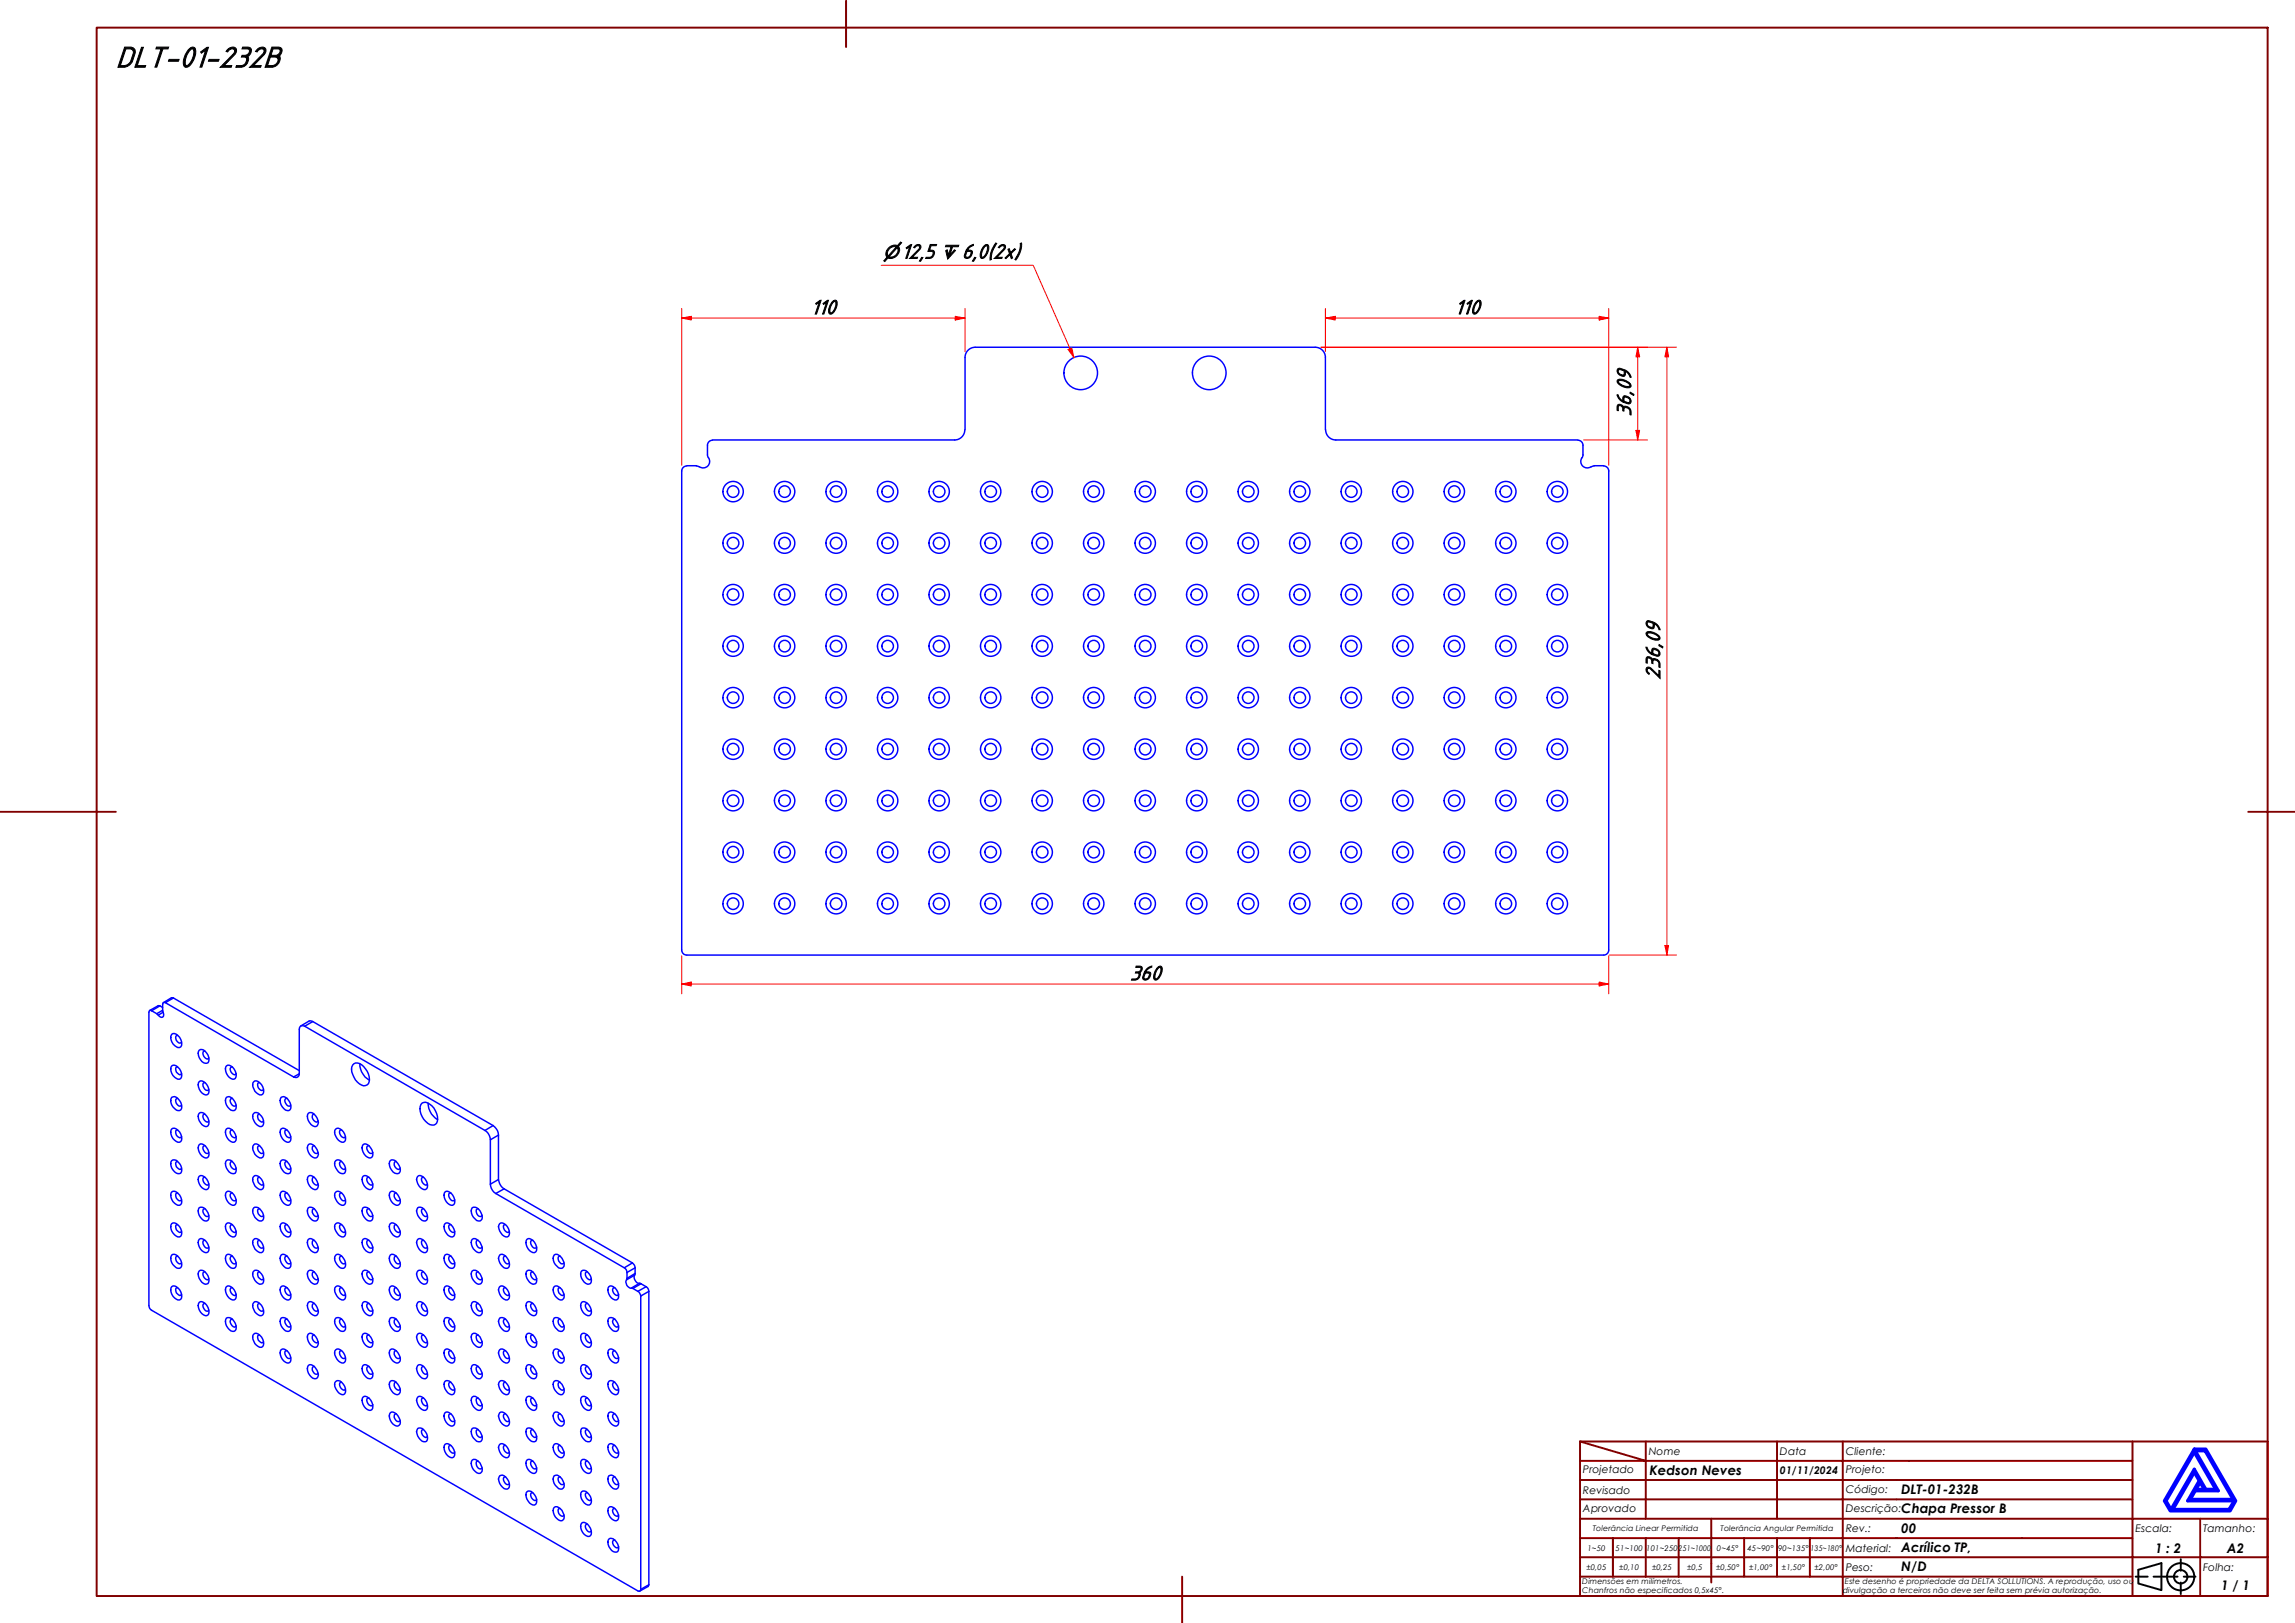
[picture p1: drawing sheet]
<svg xmlns="http://www.w3.org/2000/svg" width="594mm" height="420mm" viewBox="0 0 594 420" stroke-linecap="round" stroke-linejoin="round" font-family="sans-serif">
<defs><g id="words">
<text font-size="8.1" x="30" y="17.3">DLT-01-232B</text>
<g font-size="5.6">
<text x="233.3" y="66.8">12,5</text>
<text x="249" y="66.8">6,0(2x)</text>
<text x="209.9" y="81.3">110</text>
<text x="376.6" y="81.3">110</text>
<text x="422.1" y="107.9" transform="rotate(-90 422.1 107.9)">36,09</text>
<text x="429.6" y="175.9" transform="rotate(-90 429.6 175.9)">236,09</text>
<text x="292.5" y="253.7">360</text>
</g>
<g font-size="4.8">
<text x="228.6" y="66.8">⌀</text>
<text x="243.4" y="66.8">↧</text>
</g>
<g font-size="3.4">
<text x="427" y="381.9">Kedson Neves</text>
<text x="492.1" y="386.9">DLT-01-232B</text>
<text x="492.1" y="391.6">Chapa Pressor B</text>
<text x="492.1" y="396.9">00</text>
<text x="492.1" y="401.9">Acrílico TP,</text>
<text x="557.8" y="401.9">1 : 2</text>
<text x="576.5" y="401.9">A2</text>
<text x="492.1" y="406.7">N/D</text>
<text x="575" y="411.7">1 / 1</text>
</g>
<g font-size="2.7">
<text x="426.8" y="376.7">Nome</text>
<text x="460.8" y="376.7">Data</text>
<text x="477.8" y="376.7">Cliente:</text>
<text x="409.8" y="381.4">Projetado</text>
<text x="460.8" y="381.5">01/11/2024</text>
<text x="477.8" y="381.4">Projeto:</text>
<text x="409.8" y="386.7">Revisado</text>
<text x="477.8" y="386.4">Código:</text>
<text x="409.8" y="391.4">Aprovado</text>
<text x="477.8" y="391.5">Descrição:</text>
<text x="477.8" y="401.7">Material:</text>
<text x="477.8" y="396.7">Rev.:</text>
<text x="552.8" y="396.7">Escala:</text>
<text x="570.3" y="396.7">Tamanho:</text>
<text x="477.8" y="406.6">Peso:</text>
<text x="570.3" y="406.7">Folha:</text>
</g>
<g font-size="2">
<text x="410.9" y="401.4">1~50</text>
<text x="412.3" y="396.4">Tolerância Linear Permitida</text>
<text x="418.2" y="401.4">51~100</text>
<text x="426.1" y="401.4">101~250</text>
<text x="434.5" y="401.4">251~1000</text>
<text x="444.4" y="401.4">0~45°</text>
<text x="445.4" y="396.2">Tolerância Angular Permitida</text>
<text x="452.4" y="401.4">45~90°</text>
<text x="460.3" y="401.4">90~135°</text>
<text x="468.7" y="401.4">135~180°</text>
<text x="410.7" y="406.3">±0,05</text>
<text x="419.2" y="406.3">±0,10</text>
<text x="427.7" y="406.3">±0,25</text>
<text x="436.8" y="406.3">±0,5</text>
<text x="444.2" y="406.3">±0,50°</text>
<text x="452.8" y="406.3">±1,00°</text>
<text x="461.3" y="406.3">±1,50°</text>
<text x="469.7" y="406.3">±2,00°</text>
<text x="409.6" y="410.2">Dimensões em milímetros.</text>
<text x="409.6" y="412.3">Chanfros não especificados 0,5x45°.</text>
<text x="477" y="412.3">divulgação a terceiros não deve ser feita sem prévia autorização.</text>
<text x="477.6" y="410.2">Este desenho é propriedade da DELTA SOLLUTIONS. A reprodução, uso ou</text>
</g>
</g></defs>
<!-- layer: Visible (ABNT) -->
<g fill="none" stroke="#00f" stroke-width=".38">
<path d="M340.4 89.9h-88a2.64 2.64 0 0 0-2.6 2.6v18.7M340.5 89.9a2.64 2.64 0 0 1 2.6 2.6v18.7M183.1 117.7l.1 .3a1.86 1.86 0 0 1-.8 3.1l-.9-.1-.5-.2M184.4 114a1.3 1.3 0 0 0-1.3 1.3v2.5M184.5 113.9h62.6M249.7 111.3a2.64 2.64 0 0 1-2.6 2.6M343.2 111.3a2.64 2.64 0 0 0 2.6 2.6h62.6M408.5 114a1.3 1.3 0 0 1 1.3 1.3v2.5M409.8 117.7l-.1 .3a1.77 1.77 0 0 0-.2 2.4 1.77 1.77 0 0 0 2.4 .4M177.8 120.6a1.3 1.3 0 0 0-1.3 1.3v124a1.3 1.3 0 0 0 1.3 1.3h237.3M177.8 120.6h2.5M180.2 120.6l.8 .3"/>
<path d="M412.6 120.6h2.5M412.7 120.6l-.8 .3M415.1 120.6a1.3 1.3 0 0 1 1.3 1.3v124a1.3 1.3 0 0 1-1.3 1.3M42.8 259.6l-.6 .1-.1 1.8M44.9 258.4l-.5-.1-2.1 1.3M44.9 258.4l-2.1 1.2 33.2 19.2M44.9 258.4l32.6 18.8M39.2 261.7l-.5-.1-.2 .4v76l.5 1 126.1 72.8 .5 .1 .3-.4M39.2 261.7l1.4 .7M41.4 260.4h-.5l-2.2 1.2M41.4 260.4l.7 .4M41.4 260.4l-2.2 1.3"/>
<path d="M42.1 261.5l.1 .5M42.1 261.5l-1.5 .9M42.2 262a.86 .86 0 0 1-.4 1.4l-.5-.3-.7-.7M42.2 262l-1.2 .8M44.4 267.8a1.78 1.78 0 0 1 2.4 1.3 1.54 1.54 0 0 1-.3 2.1 2.47 2.47 0 0 1-2.1-3.4zM44.4 275.9a1.78 1.78 0 0 1 2.4 1.4 1.57 1.57 0 0 1-.3 2.1 2.47 2.47 0 0 1-2.1-3.5zM46 268l-.3 .1a1.22 1.22 0 0 0 0 1.3 1.22 1.22 0 0 0 1.1 .6l.2-.2M46 276.2h-.3a1.25 1.25 0 0 0-.1 1.3 1.25 1.25 0 0 0 1.2 .7l.2-.3M51.6 271.9a1.34 1.34 0 0 1 1.9 .7 2.29 2.29 0 0 1 .3 2.5 2.17 2.17 0 0 1-2.5-2.5zM53 272.1h-.2a1.3 1.3 0 0 0 1.1 2l.1-.2M58.6 275.9a1.74 1.74 0 0 1 2.3 1.4 1.57 1.57 0 0 1-.3 2.1 2.48 2.48 0 0 1-2-3.5zM60.1 276.2h-.3a1.3 1.3 0 0 0 1.2 2l.2-.3"/>
<path d="M77.5 278a.93 .93 0 0 1-.5 .9 .93 .93 0 0 1-1-.1M77.5 278l-1.5 .8M78.9 265.7a.88 .88 0 0 0-1-.1 .88 .88 0 0 0-.4 .9v11.5M78.9 265.7l46.6 27M81 264.5l-1-.2-2.1 1.3M81 264.5l-2.1 1.2M81 264.5l46.6 26.9M91.6 275.4a2.35 2.35 0 0 1 3 1.3 3.3 3.3 0 0 1 .5 4.1 2.44 2.44 0 0 1-3.1-1.2l-.4-.7a2.65 2.65 0 0 1 0-3.5zM93.2 275.4a4.7 4.7 0 0 0 2.4 4.2M44.4 284.1a1.78 1.78 0 0 1 2.4 1.3 1.54 1.54 0 0 1-.3 2.1 2.47 2.47 0 0 1-2.1-3.4zM44.4 292.3a1.78 1.78 0 0 1 2.4 1.3 1.57 1.57 0 0 1-.3 2.1 2.47 2.47 0 0 1-2.1-3.4zM46 284.3l-.3 .1a1.22 1.22 0 0 0 0 1.3 1.22 1.22 0 0 0 1.1 .6l.2-.2"/>
<path d="M46 292.5h-.3a1.25 1.25 0 0 0-.1 1.3 1.25 1.25 0 0 0 1.2 .7l.2-.3M51.6 280a1.74 1.74 0 0 1 2.2 1.3 1.57 1.57 0 0 1-.3 2.1 2.48 2.48 0 0 1-1.9-3.4zM51.6 288.2a1.34 1.34 0 0 1 1.9 .8 1.78 1.78 0 0 1 0 2.6 2.55 2.55 0 0 1-1.9-3.4zM51.6 296.3a1.74 1.74 0 0 1 2.2 1.4 1.54 1.54 0 0 1-.3 2.1 2.48 2.48 0 0 1-1.9-3.5zM53 280.3h-.2a1.3 1.3 0 0 0 1.1 1.9l.1-.2M53 288.5h-.2a1.3 1.3 0 0 0 1.1 1.9l.1-.2M53 296.6l-.2 .1a1.27 1.27 0 0 0 1.1 1.9l.1-.2M58.6 284.1a1.74 1.74 0 0 1 2.3 1.3 1.54 1.54 0 0 1-.3 2.1 2.48 2.48 0 0 1-2-3.4zM58.6 292.3a1.74 1.74 0 0 1 2.3 1.3 1.57 1.57 0 0 1-.3 2.1 2.48 2.48 0 0 1-2-3.4zM60.1 284.3a.66 .66 0 0 0-.5 1 1.21 1.21 0 0 0 1.4 1l.2-.2M60.1 292.5h-.3a1.3 1.3 0 0 0 1.2 2l.2-.3M65.7 280a1.74 1.74 0 0 1 2.3 1.3 1.57 1.57 0 0 1-.3 2.1 2.41 2.41 0 0 1-2-3.4z"/>
<path d="M65.7 288.2a1.07 1.07 0 0 1 1.5 .3 2.36 2.36 0 0 1 .8 2.9 1.74 1.74 0 0 1-2.3-1.3 1.54 1.54 0 0 1 0-1.9zM65.7 296.3a1.74 1.74 0 0 1 2.3 1.4 1.54 1.54 0 0 1-.3 2.1 2.41 2.41 0 0 1-2-3.5zM67.2 280.3h-.3a1.26 1.26 0 0 0 0 1.3 1.26 1.26 0 0 0 1.2 .6l.1-.2M67.2 288.5h-.3a1.26 1.26 0 0 0 0 1.3 1.26 1.26 0 0 0 1.2 .6l.1-.2M67.2 296.6l-.3 .1a1.22 1.22 0 0 0 0 1.3 1.22 1.22 0 0 0 1.2 .6l.1-.2M72.8 284.1a1.74 1.74 0 0 1 2.3 1.3 1.54 1.54 0 0 1-.4 2.1 2.48 2.48 0 0 1-1.9-3.4zM72.8 292.3a1.74 1.74 0 0 1 2.3 1.3 1.57 1.57 0 0 1-.4 2.1 2.48 2.48 0 0 1-1.9-3.4zM74.3 284.3l-.3 .1a1.27 1.27 0 0 0 1.1 1.9l.1-.2M74.3 292.5h-.3a1.3 1.3 0 0 0 1.1 2l.1-.3M79.8 288.2a1.34 1.34 0 0 1 2 .8 2.29 2.29 0 0 1 .3 2.4 1.74 1.74 0 0 1-2.3-1.3 1.85 1.85 0 0 1 0-1.9zM79.8 296.3a1.74 1.74 0 0 1 2.3 1.4 1.4 1.4 0 0 1-.3 2.1 2.48 2.48 0 0 1-2-3.5zM81.3 288.5h-.2a1.25 1.25 0 0 0-.1 1.3 1.25 1.25 0 0 0 1.2 .6l.2-.2"/>
<path d="M81.3 296.6l-.2 .1a1.22 1.22 0 0 0-.1 1.2 1.22 1.22 0 0 0 1.2 .7l.2-.2M86.9 292.3a1.74 1.74 0 0 1 2.3 1.3 1.57 1.57 0 0 1-.3 2.1 2.69 2.69 0 0 1-2.2-3.1zM88.4 292.5h-.3a1.3 1.3 0 0 0 1.2 2l.1-.3M94 296.3a1.74 1.74 0 0 1 2.3 1.4 1.54 1.54 0 0 1-.4 2.1 2.48 2.48 0 0 1-1.9-3.5zM95.5 296.6l-.3 .1a1.27 1.27 0 0 0 1.1 1.9l.2-.2M109.3 285.5a2.59 2.59 0 0 1 3 1.4 4 4 0 0 1 .7 3.8 1.81 1.81 0 0 1-2.8-.4 3.7 3.7 0 0 1-.9-4.8zM110.8 285.6a5.1 5.1 0 0 0 2.5 4.3M125.5 292.7a2.95 2.95 0 0 1 1.4 2.4M126.9 295.1v11.5M127.6 291.4a3.3 3.3 0 0 1 1.4 2.5M127.6 291.4l-2.1 1.3M129 293.9l-2.1 1.2"/>
<path d="M129 293.9v11.5M44.4 300.5a1.13 1.13 0 0 1 1.6 .3 2.36 2.36 0 0 1 .8 2.9 2.27 2.27 0 0 1-2.5-2.9zM44.4 308.6a1.78 1.78 0 0 1 2.4 1.3 1.54 1.54 0 0 1-.3 2.1 2.47 2.47 0 0 1-2.1-3.4zM44.4 316.8a1.78 1.78 0 0 1 2.4 1.3 1.57 1.57 0 0 1-.3 2.1 2.53 2.53 0 0 1-2.1-3.4zM46 300.7h-.3a1.25 1.25 0 0 0-.1 1.3 1.25 1.25 0 0 0 1.2 .7l.2-.3M46 308.8h-.3a1.25 1.25 0 0 0-.1 1.4 1.25 1.25 0 0 0 1.2 .6l.2-.2M46 317h-.3a1.25 1.25 0 0 0-.1 1.4 1.25 1.25 0 0 0 1.2 .6l.2-.3M51.6 304.5a1.74 1.74 0 0 1 2.2 1.4 1.57 1.57 0 0 1-.3 2.1 2.48 2.48 0 0 1-1.9-3.5zM51.6 312.7a2.17 2.17 0 0 1 2.5 2.4 .87 .87 0 0 1-.4 .9 .87 .87 0 0 1-1 0 2.68 2.68 0 0 1-1.1-3.3zM53 304.8h-.2a1.3 1.3 0 0 0 1.1 1.9l.1-.2M53 312.9l-.2 .1a1.27 1.27 0 0 0 1.1 1.9l.1-.2M58.6 300.5a1.34 1.34 0 0 1 2 .7 2.29 2.29 0 0 1 .3 2.5 2.17 2.17 0 0 1-2.5-2.5z"/>
<path d="M58.6 308.6a1.74 1.74 0 0 1 2.3 1.3 1.54 1.54 0 0 1-.3 2.1 2.48 2.48 0 0 1-2-3.4zM58.6 316.8a1.74 1.74 0 0 1 2.3 1.3 1.57 1.57 0 0 1-.3 2.1 2.55 2.55 0 0 1-2-3.4zM60.1 300.7a.66 .66 0 0 0-.5 .9 .94 .94 0 0 0 .5 .9 .94 .94 0 0 0 1.1-.1M60.1 308.8h-.3a1.3 1.3 0 0 0 1.2 2l.2-.2M60.1 317h-.3a1.3 1.3 0 0 0 1.2 2l.2-.3M65.7 304.5a1.74 1.74 0 0 1 2.3 1.4 1.57 1.57 0 0 1-.3 2.1 2.41 2.41 0 0 1-2-3.5zM65.7 312.7a2.22 2.22 0 0 1 2.6 2.4 .87 .87 0 0 1-.5 .9 .87 .87 0 0 1-.9 0 3.1 3.1 0 0 1-1.4-3zM67.2 304.8h-.3a1.26 1.26 0 0 0 0 1.3 1.26 1.26 0 0 0 1.2 .6l.1-.2M67.2 312.9l-.3 .1a1.22 1.22 0 0 0 0 1.3 1.22 1.22 0 0 0 1.2 .6l.1-.2M72.8 300.5a1.34 1.34 0 0 1 1.9 .7 2.29 2.29 0 0 1 .4 2.5 2.17 2.17 0 0 1-2.6-2.5zM72.8 308.6a1.74 1.74 0 0 1 2.3 1.3 1.54 1.54 0 0 1-.4 2.1 2.48 2.48 0 0 1-1.9-3.4zM72.8 316.8a1.74 1.74 0 0 1 2.3 1.3 1.57 1.57 0 0 1-.4 2.1 2.55 2.55 0 0 1-1.9-3.4z"/>
<path d="M74.3 300.7h-.3a1.3 1.3 0 0 0 1.1 2l.1-.3M74.3 308.8h-.3a1.3 1.3 0 0 0 1.1 2l.1-.2M74.3 317h-.3a1.3 1.3 0 0 0 1.1 2l.1-.3M79.8 304.5a1.74 1.74 0 0 1 2.3 1.4 1.42 1.42 0 0 1-.3 2.1 2.48 2.48 0 0 1-2-3.5zM79.8 312.7a1.74 1.74 0 0 1 2.3 1.3 1.4 1.4 0 0 1-.3 2.1 2.48 2.48 0 0 1-2-3.4zM81.3 304.8h-.2a1.25 1.25 0 0 0-.1 1.3 1.25 1.25 0 0 0 1.2 .6l.2-.2M81.3 312.9l-.2 .1a1.22 1.22 0 0 0-.1 1.3 1.22 1.22 0 0 0 1.2 .6l.2-.2M86.9 300.5a1.34 1.34 0 0 1 2 .7 2.29 2.29 0 0 1 .3 2.5 1.74 1.74 0 0 1-2.3-1.3 1.54 1.54 0 0 1 0-1.9zM86.9 308.6a1.74 1.74 0 0 1 2.3 1.3 1.54 1.54 0 0 1-.3 2.1 2.69 2.69 0 0 1-2.2-3.1zM86.9 316.8a1.74 1.74 0 0 1 2.3 1.3 1.57 1.57 0 0 1-.3 2.1 2.8 2.8 0 0 1-2.2-3.1zM88.4 300.7h-.3a1.3 1.3 0 0 0 1.2 2l.1-.3M88.4 308.8h-.3a1.3 1.3 0 0 0 1.2 2l.1-.2"/>
<path d="M88.4 317h-.3a1.3 1.3 0 0 0 1.2 2l.1-.3M94 304.5a1.74 1.74 0 0 1 2.3 1.4 1.57 1.57 0 0 1-.4 2.1 2.48 2.48 0 0 1-1.9-3.5zM94 312.7a2.17 2.17 0 0 1 2.5 2.4 .87 .87 0 0 1-.4 .9 .87 .87 0 0 1-1 0 2.68 2.68 0 0 1-1.1-3.3zM95.5 304.8h-.3a1.3 1.3 0 0 0 1.1 1.9l.2-.2M95.5 312.9l-.3 .1a1.27 1.27 0 0 0 1.1 1.9l.2-.2M101 300.5a1.34 1.34 0 0 1 2 .7 1.59 1.59 0 0 1 0 2.6 2.46 2.46 0 0 1-2-3.3zM101 308.6a1.74 1.74 0 0 1 2.3 1.3 1.4 1.4 0 0 1-.3 2.1 2.48 2.48 0 0 1-2-3.4zM101 316.8a1.74 1.74 0 0 1 2.3 1.3 1.19 1.19 0 0 1 .4 1.3 1.19 1.19 0 0 1-1.1 .8 2.62 2.62 0 0 1-1.6-3.4zM102.6 300.7h-.3a1.25 1.25 0 0 0-.1 1.3 1.25 1.25 0 0 0 1.2 .7l.2-.3M102.6 308.8h-.3a1.25 1.25 0 0 0-.1 1.4 1.25 1.25 0 0 0 1.2 .6l.2-.2M102.6 317h-.3a1.25 1.25 0 0 0-.1 1.4 1.25 1.25 0 0 0 1.2 .6l.2-.3M108.1 304.5a1.74 1.74 0 0 1 2.3 1.4 1.57 1.57 0 0 1-.3 2.1 2.48 2.48 0 0 1-2-3.5z"/>
<path d="M108.1 312.7a2.17 2.17 0 0 1 2.6 2.4 .87 .87 0 0 1-.4 .9 .87 .87 0 0 1-1 0 2.89 2.89 0 0 1-1.4-3zM109.6 304.8h-.3a1.3 1.3 0 0 0 1.2 1.9l.1-.2M109.6 312.9l-.3 .1a1.27 1.27 0 0 0 1.2 1.9l.1-.2M115.2 308.6a1.74 1.74 0 0 1 2.3 1.3 1.54 1.54 0 0 1-.3 2.1 2.48 2.48 0 0 1-2-3.4zM115.2 316.8a1.74 1.74 0 0 1 2.3 1.3 1.57 1.57 0 0 1-.3 2.1 2.55 2.55 0 0 1-2-3.4zM116.7 308.8h-.3a1.3 1.3 0 0 0 1.1 2l.2-.2M116.7 317h-.3a1.3 1.3 0 0 0 1.1 2l.2-.3M122.2 312.7a1.74 1.74 0 0 1 2.3 1.3 1.46 1.46 0 0 1-.2 2.1 2.57 2.57 0 0 1-2.3-2.6zM123.8 312.9l-.3 .1a1.22 1.22 0 0 0 0 1.3 1.22 1.22 0 0 0 1.1 .6l.2-.2M126.9 306.6a3 3 0 0 0 1.4 2.4M128.3 309l33.3 19.2 2.1-1.3M129 305.4l.2 .5a2.94 2.94 0 0 0 1.3 1.9"/>
<path d="M129 305.4l-2.1 1.2M129.3 316.8a1.74 1.74 0 0 1 2.3 1.3 1.57 1.57 0 0 1-.3 2.1 2.69 2.69 0 0 1-2.1-3.1zM130.5 307.8l-2.2 1.2M130.5 307.8l33.2 19.1M130.8 317h-.2a1.3 1.3 0 0 0 1.1 2l.1-.3M44.4 324.9a1.78 1.78 0 0 1 2.4 1.3 1.54 1.54 0 0 1-.3 2.1 2.47 2.47 0 0 1-2.1-3.4zM44.4 333.1a1.78 1.78 0 0 1 2.4 1.3 1.57 1.57 0 0 1-.3 2.1 2.47 2.47 0 0 1-2.1-3.4zM46 325.2h-.3a1.22 1.22 0 0 0 0 1.3 1.22 1.22 0 0 0 1.1 .6l.2-.2M46 333.4h-.3a1.25 1.25 0 0 0-.1 1.3 1.25 1.25 0 0 0 1.2 .6l.2-.2M51.6 320.8a1.74 1.74 0 0 1 2.2 1.4 1.57 1.57 0 0 1-.3 2.1 2.48 2.48 0 0 1-1.9-3.5zM51.6 329a1.34 1.34 0 0 1 1.9 .8 2.29 2.29 0 0 1 .3 2.5 1.74 1.74 0 0 1-2.2-1.4 1.85 1.85 0 0 1 0-1.9zM51.6 337.2a1.74 1.74 0 0 1 2.2 1.3 1.54 1.54 0 0 1-.3 2.1 2.48 2.48 0 0 1-1.9-3.4z"/>
<path d="M53 321.1h-.2a1.3 1.3 0 0 0 1.1 2l.1-.2M53 329.2l-.2 .1a1.3 1.3 0 0 0 1.1 2l.1-.3M53 337.4l-.2 .1a1.27 1.27 0 0 0 1.1 1.9l.1-.2M58.6 324.9a1.74 1.74 0 0 1 2.3 1.3 1.54 1.54 0 0 1-.3 2.1 2.48 2.48 0 0 1-2-3.4zM58.6 333.1a1.74 1.74 0 0 1 2.3 1.3 1.57 1.57 0 0 1-.3 2.1 2.48 2.48 0 0 1-2-3.4zM60.1 325.2a.66 .66 0 0 0-.5 .9 1.21 1.21 0 0 0 1.4 1l.2-.2M60.1 333.4h-.3a1.3 1.3 0 0 0 1.2 1.9l.2-.2M65.7 320.8a1.74 1.74 0 0 1 2.3 1.4 1.57 1.57 0 0 1-.3 2.1 2.41 2.41 0 0 1-2-3.5zM65.7 329a1.07 1.07 0 0 1 1.5 .4 2.36 2.36 0 0 1 .8 2.9 1.74 1.74 0 0 1-2.3-1.4 1.54 1.54 0 0 1 0-1.9zM65.7 337.2a1.74 1.74 0 0 1 2.3 1.3 1.54 1.54 0 0 1-.3 2.1 2.41 2.41 0 0 1-2-3.4zM67.2 321.1h-.3a1.26 1.26 0 0 0 0 1.3 1.26 1.26 0 0 0 1.2 .7l.1-.2M67.2 329.2l-.3 .1a1.26 1.26 0 0 0 0 1.3 1.26 1.26 0 0 0 1.2 .7l.1-.3"/>
<path d="M67.2 337.4l-.3 .1a1.22 1.22 0 0 0 0 1.3 1.22 1.22 0 0 0 1.2 .6l.1-.2M72.8 324.9a1.74 1.74 0 0 1 2.3 1.3 1.54 1.54 0 0 1-.4 2.1 2.48 2.48 0 0 1-1.9-3.4zM72.8 333.1a1.74 1.74 0 0 1 2.3 1.3 1.57 1.57 0 0 1-.4 2.1 2.48 2.48 0 0 1-1.9-3.4zM74.3 325.2h-.3a1.27 1.27 0 0 0 1.1 1.9l.1-.2M74.3 333.4h-.3a1.3 1.3 0 0 0 1.1 1.9l.1-.2M79.8 320.8a1.74 1.74 0 0 1 2.3 1.4 1.42 1.42 0 0 1-.3 2.1 2.48 2.48 0 0 1-2-3.5zM79.8 329a1.34 1.34 0 0 1 2 .8 2.29 2.29 0 0 1 .3 2.5 1.74 1.74 0 0 1-2.3-1.4 1.85 1.85 0 0 1 0-1.9zM79.8 337.2a1.74 1.74 0 0 1 2.3 1.3 1.4 1.4 0 0 1-.3 2.1 2.48 2.48 0 0 1-2-3.4zM81.3 321.1h-.2a1.25 1.25 0 0 0-.1 1.3 1.25 1.25 0 0 0 1.2 .7l.2-.2M81.3 329.2l-.2 .1a1.25 1.25 0 0 0-.1 1.3 1.25 1.25 0 0 0 1.2 .7l.2-.3M81.3 337.4l-.2 .1a1.22 1.22 0 0 0-.1 1.3 1.22 1.22 0 0 0 1.2 .6l.2-.2M86.9 324.9a1.74 1.74 0 0 1 2.3 1.3 1.54 1.54 0 0 1-.3 2.1 2.57 2.57 0 0 1-2.3-2.6z"/>
<path d="M86.9 333.1a1.74 1.74 0 0 1 2.3 1.3 1.57 1.57 0 0 1-.3 2.1 2.69 2.69 0 0 1-2.2-3.1zM88.4 325.2h-.3a1.27 1.27 0 0 0 1.2 1.9l.1-.2M88.4 333.4h-.3a1.3 1.3 0 0 0 1.2 1.9l.1-.2M94 320.8a1.74 1.74 0 0 1 2.3 1.4 1.57 1.57 0 0 1-.4 2.1 2.48 2.48 0 0 1-1.9-3.5zM94 329a1.34 1.34 0 0 1 1.9 .8 2.29 2.29 0 0 1 .4 2.5 1.74 1.74 0 0 1-2.3-1.4 1.85 1.85 0 0 1 0-1.9zM94 337.2a1.74 1.74 0 0 1 2.3 1.3 1.54 1.54 0 0 1-.4 2.1 2.48 2.48 0 0 1-1.9-3.4zM95.5 321.1h-.3a1.3 1.3 0 0 0 1.1 2l.2-.2M95.5 329.2l-.3 .1a1.3 1.3 0 0 0 1.1 2l.2-.3M95.5 337.4l-.3 .1a1.27 1.27 0 0 0 1.1 1.9l.2-.2M101 324.9a1.74 1.74 0 0 1 2.3 1.3 1.4 1.4 0 0 1-.3 2.1 2.48 2.48 0 0 1-2-3.4zM101 333.1a1.74 1.74 0 0 1 2.3 1.3 1.42 1.42 0 0 1-.3 2.1 2.48 2.48 0 0 1-2-3.4zM102.6 325.2h-.3a1.22 1.22 0 0 0-.1 1.3 1.22 1.22 0 0 0 1.2 .6l.2-.2"/>
<path d="M102.6 333.4h-.3a1.25 1.25 0 0 0-.1 1.3 1.25 1.25 0 0 0 1.2 .6l.2-.2M108.1 320.8a1.74 1.74 0 0 1 2.3 1.4 1.57 1.57 0 0 1-.3 2.1 2.48 2.48 0 0 1-2-3.5zM108.1 329a1.34 1.34 0 0 1 2 .8 2.29 2.29 0 0 1 .3 2.5 1.74 1.74 0 0 1-2.3-1.4 1.54 1.54 0 0 1 0-1.9zM108.1 337.2a1.74 1.74 0 0 1 2.3 1.3 1.54 1.54 0 0 1-.3 2.1 2.48 2.48 0 0 1-2-3.4zM109.6 321.1h-.3a1.3 1.3 0 0 0 1.2 2l.1-.2M109.6 329.2l-.3 .1a1.3 1.3 0 0 0 1.2 2l.1-.3M109.6 337.4l-.3 .1a1.27 1.27 0 0 0 1.2 1.9l.1-.2M115.2 324.9a1.74 1.74 0 0 1 2.3 1.3 1.54 1.54 0 0 1-.3 2.1 2.48 2.48 0 0 1-2-3.4zM115.2 333.1a1.74 1.74 0 0 1 2.3 1.3 1.57 1.57 0 0 1-.3 2.1 2.48 2.48 0 0 1-2-3.4zM116.7 325.2h-.3a1.27 1.27 0 0 0 1.1 1.9l.2-.2M116.7 333.4h-.3a1.3 1.3 0 0 0 1.1 1.9l.2-.2M122.2 320.8a1.74 1.74 0 0 1 2.3 1.4 1.47 1.47 0 0 1-.2 2.1 2.47 2.47 0 0 1-2.1-3.5z"/>
<path d="M122.2 329a1.13 1.13 0 0 1 1.6 .4 2.23 2.23 0 0 1 .7 2.9 1.74 1.74 0 0 1-2.3-1.4 1.85 1.85 0 0 1 0-1.9zM122.2 337.2a1.74 1.74 0 0 1 2.3 1.3 1.46 1.46 0 0 1-.2 2.1 2.47 2.47 0 0 1-2.1-3.4zM123.8 321.1h-.3a1.25 1.25 0 0 0-.1 1.3 1.25 1.25 0 0 0 1.2 .7l.2-.2M123.8 329.2l-.3 .1a1.25 1.25 0 0 0-.1 1.3 1.25 1.25 0 0 0 1.2 .7l.2-.3M123.8 337.4l-.3 .1a1.22 1.22 0 0 0 0 1.3 1.22 1.22 0 0 0 1.1 .6l.2-.2M129.3 324.9a1.74 1.74 0 0 1 2.3 1.3 1.54 1.54 0 0 1-.3 2.1 2.48 2.48 0 0 1-2-3.4zM129.3 333.1a1.74 1.74 0 0 1 2.3 1.3 1.57 1.57 0 0 1-.3 2.1 2.48 2.48 0 0 1-2-3.4zM130.8 325.2h-.2a1.27 1.27 0 0 0 1.1 1.9l.1-.2M130.8 333.4h-.2a1.3 1.3 0 0 0 1.1 1.9l.1-.2M136.4 320.8a1.74 1.74 0 0 1 2.3 1.4 1.57 1.57 0 0 1-.3 2.1 2.48 2.48 0 0 1-2-3.5zM136.4 329a1.34 1.34 0 0 1 2 .8 2.29 2.29 0 0 1 .3 2.5 1.74 1.74 0 0 1-2.3-1.4 1.85 1.85 0 0 1 0-1.9zM136.4 337.2a1.74 1.74 0 0 1 2.3 1.3 1.54 1.54 0 0 1-.3 2.1 2.48 2.48 0 0 1-2-3.4z"/>
<path d="M137.9 321.1h-.3a1.3 1.3 0 0 0 1.1 2l.2-.2M137.9 329.2l-.3 .1a1.3 1.3 0 0 0 1.1 2l.2-.3M137.9 337.4l-.3 .1a1.27 1.27 0 0 0 1.1 1.9l.2-.2M143.4 324.9a1.74 1.74 0 0 1 2.3 1.3 1.46 1.46 0 0 1-.2 2.1 2.57 2.57 0 0 1-2.3-2.6zM143.4 333.1a1.74 1.74 0 0 1 2.3 1.3 1.47 1.47 0 0 1-.2 2.1 2.47 2.47 0 0 1-2.1-3.4zM145 325.2h-.3a1.22 1.22 0 0 0 0 1.3 1.22 1.22 0 0 0 1.1 .6l.2-.2M145 333.4h-.3a1.25 1.25 0 0 0-.1 1.3 1.25 1.25 0 0 0 1.2 .6l.2-.2M150.6 329a1.34 1.34 0 0 1 1.9 .8 2.29 2.29 0 0 1 .3 2.5 1.74 1.74 0 0 1-2.2-1.4 1.85 1.85 0 0 1 0-1.9zM150.6 337.2a1.74 1.74 0 0 1 2.2 1.3 1.54 1.54 0 0 1-.3 2.1 2.48 2.48 0 0 1-1.9-3.4zM152 329.2l-.2 .1a1.3 1.3 0 0 0 1.1 2l.1-.3M152 337.4l-.2 .1a1.27 1.27 0 0 0 1.1 1.9l.1-.2M157.6 333.1a1.74 1.74 0 0 1 2.3 1.3 1.57 1.57 0 0 1-.3 2.1 2.48 2.48 0 0 1-2-3.4z"/>
<path d="M159.1 333.4h-.3a1.3 1.3 0 0 0 1.2 1.9l.1-.2M161.6 328.2l.5 .5 .2 .7M162.3 330.9a1.67 1.67 0 0 0-.1 1.8 1.67 1.67 0 0 0 1.6 .8M162.3 329.4v1.5M163.7 326.9l.5 .6 .2 .7M163.8 333.5l1.3 .8M164.3 330.1l-2.1 1.2M164.4 329.7a1.78 1.78 0 0 0 1.5 2.6M164.4 328.2v1.5M164.4 329.7l-2.1 1.2M164.4 328.2l-2.1 1.2M165.1 334.3l.3 .2 .5 1"/>
<path d="M165.5 332.2l-2.1 1.3M165.9 335.5v76M165.9 332.3l1.4 .8M165.9 332.3l-2.1 1.2M167.3 333.1l.5 .5 .2 .7M167.3 333.1l-2.2 1.2M168 334.3v76M168 334.3l-2.1 1.2M58.6 341.2a2.17 2.17 0 0 1 2.6 2.5 .87 .87 0 0 1-.5 .9 .87 .87 0 0 1-.9-.1 2.68 2.68 0 0 1-1.2-3.3zM60.1 341.5a.66 .66 0 0 0-.5 .9 1.21 1.21 0 0 0 1.4 1.1l.2-.2M65.7 345.4a1.74 1.74 0 0 1 2.3 1.3 1.57 1.57 0 0 1-.3 2.1 2.41 2.41 0 0 1-2-3.4zM67.2 345.6h-.3a1.26 1.26 0 0 0 0 1.4 1.26 1.26 0 0 0 1.2 .6l.1-.3"/>
<path d="M72.8 341.2a2.17 2.17 0 0 1 2.5 2.5 .87 .87 0 0 1-.4 .9 .87 .87 0 0 1-1-.1 2.68 2.68 0 0 1-1.1-3.3zM72.8 349.4a1.74 1.74 0 0 1 2.3 1.4 1.57 1.57 0 0 1-.4 2 2.48 2.48 0 0 1-1.9-3.4zM74.3 341.5h-.3a1.35 1.35 0 0 0 .9 2.1l.3-.3M74.3 349.7h-.3a1.3 1.3 0 0 0 1.1 1.9l.1-.1M79.8 345.4a1.74 1.74 0 0 1 2.3 1.3 1.42 1.42 0 0 1-.3 2.1 2.48 2.48 0 0 1-2-3.4zM79.8 353.5a1.74 1.74 0 0 1 2.3 1.3 1.4 1.4 0 0 1-.3 2.1 2.48 2.48 0 0 1-2-3.4zM81.3 345.6h-.2a1.25 1.25 0 0 0-.1 1.3 1.25 1.25 0 0 0 1.2 .7l.2-.3M81.3 353.7l-.2 .1a1.22 1.22 0 0 0-.1 1.3 1.22 1.22 0 0 0 1.2 .6l.2-.2M86.9 341.2a2.17 2.17 0 0 1 2.6 2.5 .87 .87 0 0 1-.4 .9 .87 .87 0 0 1-1-.1l-.5-.4a2.23 2.23 0 0 1-.7-2.9zM86.9 349.4a1.74 1.74 0 0 1 2.3 1.4 1.57 1.57 0 0 1-.3 2 2.69 2.69 0 0 1-2.2-3.1zM86.9 357.6a1.34 1.34 0 0 1 2 .8 1.78 1.78 0 0 1 0 2.6 2.8 2.8 0 0 1-2.2-3.1zM88.4 341.5h-.3a1.35 1.35 0 0 0 .9 2.1l.4-.3"/>
<path d="M88.4 349.7h-.3a1.3 1.3 0 0 0 1.2 1.9l.1-.1M88.4 357.8l-.3 .1a1.3 1.3 0 0 0 1.2 1.9l.1-.2M94 345.4a1.74 1.74 0 0 1 2.3 1.3 1.57 1.57 0 0 1-.4 2.1 2.48 2.48 0 0 1-1.9-3.4zM94 353.5a1.74 1.74 0 0 1 2.3 1.3 1.54 1.54 0 0 1-.4 2.1 2.48 2.48 0 0 1-1.9-3.4zM95.5 345.6h-.3a1.3 1.3 0 0 0 1.1 2l.2-.3M95.5 353.7l-.3 .1a1.27 1.27 0 0 0 1.1 1.9l.2-.2M101 341.2a1.74 1.74 0 0 1 2.3 1.4 1.4 1.4 0 0 1-.3 2.1 2.48 2.48 0 0 1-2-3.5zM101 349.4a1.74 1.74 0 0 1 2.3 1.4 1.42 1.42 0 0 1-.3 2 2.48 2.48 0 0 1-2-3.4zM101 357.6a1.34 1.34 0 0 1 2 .8 1.67 1.67 0 0 1 0 2.6 2.55 2.55 0 0 1-2-3.4zM102.6 341.5h-.3a1.28 1.28 0 0 0 .8 2.1l.5-.3M102.6 349.7h-.3a1.25 1.25 0 0 0-.1 1.3 1.25 1.25 0 0 0 1.2 .6l.2-.1M102.6 357.8l-.3 .1a1.25 1.25 0 0 0-.1 1.3 1.25 1.25 0 0 0 1.2 .6l.2-.2"/>
<path d="M108.1 345.4a1.74 1.74 0 0 1 2.3 1.3 1.57 1.57 0 0 1-.3 2.1 2.6 2.6 0 0 1-2.2-3.1zM108.1 353.5a1.74 1.74 0 0 1 2.3 1.3 1.54 1.54 0 0 1-.3 2.1 2.48 2.48 0 0 1-2-3.4zM109.6 345.6h-.3a1.3 1.3 0 0 0 1.2 2l.1-.3M109.6 353.7l-.3 .1a1.27 1.27 0 0 0 1.2 1.9l.1-.2M115.2 341.2a2.17 2.17 0 0 1 2.5 2.5 .87 .87 0 0 1-.4 .9 .87 .87 0 0 1-1-.1 2.68 2.68 0 0 1-1.1-3.3zM115.2 349.4a1.74 1.74 0 0 1 2.3 1.4 1.57 1.57 0 0 1-.3 2 2.48 2.48 0 0 1-2-3.4zM115.2 357.6a1.34 1.34 0 0 1 2 .8 1.78 1.78 0 0 1 0 2.6 2.55 2.55 0 0 1-2-3.4zM116.7 341.5h-.3a1.35 1.35 0 0 0 .9 2.1l.4-.3M116.7 349.7h-.3a1.3 1.3 0 0 0 1.1 1.9l.2-.1M116.7 357.8l-.3 .1a1.3 1.3 0 0 0 1.1 1.9l.2-.2M122.2 345.4a1.74 1.74 0 0 1 2.3 1.3 1.19 1.19 0 0 1 .4 1.3 1.19 1.19 0 0 1-1.1 .8 2.62 2.62 0 0 1-1.6-3.4zM122.2 353.5a1.74 1.74 0 0 1 2.3 1.3 1.46 1.46 0 0 1-.2 2.1 2.57 2.57 0 0 1-2.3-2.6z"/>
<path d="M123.8 345.6h-.3a1.25 1.25 0 0 0-.1 1.3 1.25 1.25 0 0 0 1.2 .7l.2-.3M123.8 353.7l-.3 .1a1.22 1.22 0 0 0 0 1.3 1.22 1.22 0 0 0 1.1 .6l.2-.2M129.3 341.2a2.17 2.17 0 0 1 2.6 2.5 .87 .87 0 0 1-.4 .9 .87 .87 0 0 1-1-.1 2.89 2.89 0 0 1-1.3-2.9zM129.3 349.4a1.74 1.74 0 0 1 2.3 1.4 1.57 1.57 0 0 1-.3 2 2.48 2.48 0 0 1-2-3.4zM129.3 357.6a1.34 1.34 0 0 1 2 .8 1.78 1.78 0 0 1 0 2.6 2.69 2.69 0 0 1-2.1-3.1zM130.8 341.5h-.2a1.35 1.35 0 0 0 .8 2.1l.4-.3M130.8 349.7h-.2a1.3 1.3 0 0 0 1.1 1.9l.1-.1M130.8 357.8l-.2 .1a1.3 1.3 0 0 0 1.1 1.9l.1-.2M136.4 345.4a1.74 1.74 0 0 1 2.3 1.3 1.57 1.57 0 0 1-.3 2.1 2.48 2.48 0 0 1-2-3.4zM136.4 353.5a1.74 1.74 0 0 1 2.3 1.3 1.54 1.54 0 0 1-.3 2.1 2.48 2.48 0 0 1-2-3.4zM137.9 345.6h-.3a1.3 1.3 0 0 0 1.1 2l.2-.3M137.9 353.7l-.3 .1a1.27 1.27 0 0 0 1.1 1.9l.2-.2"/>
<path d="M143.4 341.2a1.74 1.74 0 0 1 2.3 1.4 1.46 1.46 0 0 1-.2 2.1 2.57 2.57 0 0 1-2.3-2.6zM143.4 349.4a1.74 1.74 0 0 1 2.3 1.4 1.47 1.47 0 0 1-.2 2 2.47 2.47 0 0 1-2.1-3.4zM143.4 357.6a1.13 1.13 0 0 1 1.6 .3 2.23 2.23 0 0 1 .7 2.9 1.74 1.74 0 0 1-2.3-1.3 1.85 1.85 0 0 1 0-1.9zM145 341.5h-.3a1.36 1.36 0 0 0 .8 2.1l.5-.3M145 349.7h-.3a1.25 1.25 0 0 0-.1 1.3 1.25 1.25 0 0 0 1.2 .6l.2-.1M145 357.8l-.3 .1a1.25 1.25 0 0 0-.1 1.3 1.25 1.25 0 0 0 1.2 .6l.2-.2M150.6 345.4a1.74 1.74 0 0 1 2.2 1.3 1.57 1.57 0 0 1-.3 2.1 2.48 2.48 0 0 1-1.9-3.4zM150.6 353.5a1.74 1.74 0 0 1 2.2 1.3 1.54 1.54 0 0 1-.3 2.1 2.48 2.48 0 0 1-1.9-3.4zM152 345.6h-.2a1.3 1.3 0 0 0 1.1 2l.1-.3M152 353.7l-.2 .1a1.27 1.27 0 0 0 1.1 1.9l.1-.2M157.6 341.2a2.17 2.17 0 0 1 2.5 2.5 .87 .87 0 0 1-.4 .9 .87 .87 0 0 1-1-.1 2.68 2.68 0 0 1-1.1-3.3zM157.6 349.4a1.74 1.74 0 0 1 2.3 1.4 1.57 1.57 0 0 1-.3 2 2.48 2.48 0 0 1-2-3.4z"/>
<path d="M157.6 357.6a1.34 1.34 0 0 1 2 .8 1.78 1.78 0 0 1 0 2.6 2.55 2.55 0 0 1-2-3.4zM159.1 341.5a.66 .66 0 0 0-.5 .9 1.21 1.21 0 0 0 1.4 1.1l.1-.2M159.1 349.7h-.3a1.3 1.3 0 0 0 1.2 1.9l.1-.1M159.1 357.8a.66 .66 0 0 0-.5 1 .94 .94 0 0 0 .5 .9 .94 .94 0 0 0 1-.1M94 361.7a1.74 1.74 0 0 1 2.3 1.3 1.57 1.57 0 0 1-.4 2.1 2.48 2.48 0 0 1-1.9-3.4zM95.5 361.9h-.3a1.3 1.3 0 0 0 1.1 2l.2-.3M101 365.7a1.74 1.74 0 0 1 2.3 1.4 1.4 1.4 0 0 1-.3 2.1 2.48 2.48 0 0 1-2-3.5zM102.6 366l-.3 .1a1.22 1.22 0 0 0-.1 1.2 1.22 1.22 0 0 0 1.2 .7l.2-.2M108.1 361.7a1.74 1.74 0 0 1 2.3 1.3 1.57 1.57 0 0 1-.3 2.1 2.48 2.48 0 0 1-2-3.4zM108.1 369.8a1.74 1.74 0 0 1 2.3 1.3 1.54 1.54 0 0 1-.3 2.1 2.48 2.48 0 0 1-2-3.4zM109.6 361.9h-.3a1.3 1.3 0 0 0 1.2 2l.1-.3M109.6 370.1h-.3a1.35 1.35 0 0 0 .9 2.1l.4-.4"/>
<path d="M115.2 365.7a1.74 1.74 0 0 1 2.3 1.4 1.54 1.54 0 0 1-.3 2.1 2.48 2.48 0 0 1-2-3.5zM115.2 373.9a1.74 1.74 0 0 1 2.3 1.4 1.57 1.57 0 0 1-.3 2.1 2.48 2.48 0 0 1-2-3.5zM116.7 366l-.3 .1a1.27 1.27 0 0 0 1.1 1.9l.2-.2M116.7 374.2h-.3a1.3 1.3 0 0 0 1.1 2l.2-.3M122.2 361.7a1.74 1.74 0 0 1 2.3 1.3 1.47 1.47 0 0 1-.2 2.1 2.47 2.47 0 0 1-2.1-3.4zM122.2 369.8a1.74 1.74 0 0 1 2.3 1.3 1.46 1.46 0 0 1-.2 2.1 2.57 2.57 0 0 1-2.3-2.6zM122.2 378a1.74 1.74 0 0 1 2.3 1.3 1.47 1.47 0 0 1-.2 2.1 2.47 2.47 0 0 1-2.1-3.4zM123.8 361.9h-.3a1.25 1.25 0 0 0-.1 1.3 1.25 1.25 0 0 0 1.2 .7l.2-.3M123.8 370.1h-.3a1.2 1.2 0 0 0-.1 1.3 1.2 1.2 0 0 0 1.2 .6l.2-.2M123.8 378.2h-.3a1.25 1.25 0 0 0-.1 1.4 1.25 1.25 0 0 0 1.2 .6l.2-.2M129.3 365.7a1.74 1.74 0 0 1 2.3 1.4 1.54 1.54 0 0 1-.3 2.1 2.48 2.48 0 0 1-2-3.5zM129.3 373.9a1.74 1.74 0 0 1 2.3 1.4 1.57 1.57 0 0 1-.3 2.1 2.6 2.6 0 0 1-2.1-3.2z"/>
<path d="M130.8 366l-.2 .1a1.27 1.27 0 0 0 1.1 1.9l.1-.2M130.8 374.2h-.2a1.3 1.3 0 0 0 1.1 2l.1-.3M136.4 361.7a1.74 1.74 0 0 1 2.3 1.3 1.57 1.57 0 0 1-.3 2.1 2.48 2.48 0 0 1-2-3.4zM136.4 369.8a1.74 1.74 0 0 1 2.3 1.3 1.54 1.54 0 0 1-.3 2.1 2.48 2.48 0 0 1-2-3.4zM136.4 378a1.74 1.74 0 0 1 2.3 1.3 1.57 1.57 0 0 1-.3 2.1 2.48 2.48 0 0 1-2-3.4zM137.9 361.9h-.3a1.3 1.3 0 0 0 1.1 2l.2-.3M137.9 370.1h-.3a1.35 1.35 0 0 0 .9 2.1l.4-.4M137.9 378.2h-.3a1.3 1.3 0 0 0 1.1 2l.2-.2M143.4 365.7a1.74 1.74 0 0 1 2.3 1.4 1.46 1.46 0 0 1-.2 2.1 2.47 2.47 0 0 1-2.1-3.5zM143.4 373.9a1.74 1.74 0 0 1 2.3 1.4 1.19 1.19 0 0 1 .4 1.2 1.19 1.19 0 0 1-1.1 .9 2.62 2.62 0 0 1-1.6-3.5zM145 366l-.3 .1a1.22 1.22 0 0 0 0 1.2 1.22 1.22 0 0 0 1.1 .7l.2-.2M145 374.2h-.3a1.25 1.25 0 0 0-.1 1.3 1.25 1.25 0 0 0 1.2 .7l.2-.3"/>
<path d="M150.6 361.7a1.74 1.74 0 0 1 2.2 1.3 1.57 1.57 0 0 1-.3 2.1 2.48 2.48 0 0 1-1.9-3.4zM150.6 369.8a1.74 1.74 0 0 1 2.2 1.3 1.54 1.54 0 0 1-.3 2.1 2.48 2.48 0 0 1-1.9-3.4zM150.6 378a1.74 1.74 0 0 1 2.2 1.3 1.57 1.57 0 0 1-.3 2.1 2.48 2.48 0 0 1-1.9-3.4zM152 361.9h-.2a1.3 1.3 0 0 0 1.1 2l.1-.3M152 370.1h-.2a1.35 1.35 0 0 0 .9 2.1l.3-.4M152 378.2h-.2a1.3 1.3 0 0 0 1.1 2l.1-.2M157.6 365.7a1.74 1.74 0 0 1 2.3 1.4 1.54 1.54 0 0 1-.3 2.1 2.48 2.48 0 0 1-2-3.5zM157.6 373.9a1.74 1.74 0 0 1 2.3 1.4 1.57 1.57 0 0 1-.3 2.1 2.48 2.48 0 0 1-2-3.5zM159.1 366a.66 .66 0 0 0-.5 .9 1.21 1.21 0 0 0 1.4 1.1l.1-.2M159.1 374.2h-.3a1.3 1.3 0 0 0 1.2 2l.1-.3M129.3 382.1a1.74 1.74 0 0 1 2.3 1.3 1.54 1.54 0 0 1-.3 2.1 2.48 2.48 0 0 1-2-3.4zM130.8 382.3l-.2 .1a1.27 1.27 0 0 0 1.1 1.9l.1-.2"/>
<path d="M136.4 386.2a1.34 1.34 0 0 1 2 .7 1.78 1.78 0 0 1 0 2.7 2.55 2.55 0 0 1-2-3.4zM137.9 386.4h-.3a1.3 1.3 0 0 0 1.1 2l.2-.2M143.4 382.1a1.74 1.74 0 0 1 2.3 1.3 1.46 1.46 0 0 1-.2 2.1 2.57 2.57 0 0 1-2.3-2.6zM143.4 390.2a1.74 1.74 0 0 1 2.3 1.4 1.47 1.47 0 0 1-.2 2.1 2.47 2.47 0 0 1-2.1-3.5zM145 382.3l-.3 .1a1.22 1.22 0 0 0 0 1.3 1.22 1.22 0 0 0 1.1 .6l.2-.2M145 390.5h-.3a1.25 1.25 0 0 0-.1 1.3 1.25 1.25 0 0 0 1.2 .7l.2-.3M150.6 386.2a1.34 1.34 0 0 1 1.9 .7 1.78 1.78 0 0 1 0 2.7 2.55 2.55 0 0 1-1.9-3.4zM150.6 394.3a1.74 1.74 0 0 1 2.2 1.3 1.54 1.54 0 0 1-.3 2.1 2.48 2.48 0 0 1-1.9-3.4zM152 386.4h-.2a1.3 1.3 0 0 0 1.1 2l.1-.2M152 394.6h-.2a1.27 1.27 0 0 0 1.1 1.9l.1-.2M157.6 382.1a1.74 1.74 0 0 1 2.3 1.3 1.54 1.54 0 0 1-.3 2.1 2.48 2.48 0 0 1-2-3.4zM157.6 390.2a1.74 1.74 0 0 1 2.3 1.4 1.57 1.57 0 0 1-.3 2.1 2.48 2.48 0 0 1-2-3.5z"/>
<path d="M157.6 398.4a1.34 1.34 0 0 1 2 .8 2.29 2.29 0 0 1 .3 2.5 2.17 2.17 0 0 1-2.5-2.5zM159.1 382.3a.66 .66 0 0 0-.5 1 1.21 1.21 0 0 0 1.4 1l.1-.2M159.1 390.5h-.3a1.3 1.3 0 0 0 1.2 2l.1-.3M159.1 398.6a.66 .66 0 0 0-.5 1 .94 .94 0 0 0 .5 .9 .94 .94 0 0 0 1-.1M168 410.3l-.2 .4-2.2 1.2M168 410.3l-2.1 1.2"/>
<circle cx="279.7" cy="96.5" r="4.4"/>
<circle cx="313" cy="96.5" r="4.4"/>
<circle cx="189.8" cy="127.3" r="1.49"/>
<circle cx="189.8" cy="127.3" r="2.64"/>
<circle cx="203.1" cy="127.3" r="1.49"/>
<circle cx="203.1" cy="127.3" r="2.64"/>
<circle cx="216.4" cy="127.3" r="1.49"/>
<circle cx="216.4" cy="127.3" r="2.64"/>
<circle cx="229.8" cy="127.3" r="1.49"/>
<circle cx="229.8" cy="127.3" r="2.64"/>
<circle cx="243.1" cy="127.3" r="1.49"/>
<circle cx="243.1" cy="127.3" r="2.64"/>
<circle cx="256.4" cy="127.3" r="1.49"/>
<circle cx="256.4" cy="127.3" r="2.64"/>
<circle cx="269.8" cy="127.3" r="1.49"/>
<circle cx="269.8" cy="127.3" r="2.64"/>
<circle cx="283.1" cy="127.3" r="1.49"/>
<circle cx="283.1" cy="127.3" r="2.64"/>
<circle cx="296.4" cy="127.3" r="1.49"/>
<circle cx="296.4" cy="127.3" r="2.64"/>
<circle cx="309.8" cy="127.3" r="1.49"/>
<circle cx="309.8" cy="127.3" r="2.64"/>
<circle cx="323.1" cy="127.3" r="1.49"/>
<circle cx="323.1" cy="127.3" r="2.64"/>
<circle cx="336.5" cy="127.3" r="1.49"/>
<circle cx="336.5" cy="127.3" r="2.64"/>
<circle cx="349.8" cy="127.3" r="1.49"/>
<circle cx="349.8" cy="127.3" r="2.64"/>
<circle cx="363.1" cy="127.3" r="1.49"/>
<circle cx="363.1" cy="127.3" r="2.64"/>
<circle cx="376.5" cy="127.3" r="1.49"/>
<circle cx="376.5" cy="127.3" r="2.64"/>
<circle cx="389.8" cy="127.3" r="1.49"/>
<circle cx="389.8" cy="127.3" r="2.64"/>
<circle cx="403.1" cy="127.3" r="1.49"/>
<circle cx="403.1" cy="127.3" r="2.64"/>
<circle cx="189.8" cy="153.9" r="1.49"/>
<circle cx="189.8" cy="140.6" r="1.49"/>
<circle cx="189.8" cy="140.6" r="2.64"/>
<circle cx="189.8" cy="153.9" r="2.64"/>
<circle cx="203.1" cy="153.9" r="1.49"/>
<circle cx="203.1" cy="140.6" r="1.49"/>
<circle cx="203.1" cy="140.6" r="2.64"/>
<circle cx="203.1" cy="153.9" r="2.64"/>
<circle cx="216.4" cy="153.9" r="1.49"/>
<circle cx="216.4" cy="140.6" r="1.49"/>
<circle cx="216.4" cy="140.6" r="2.64"/>
<circle cx="216.4" cy="153.9" r="2.64"/>
<circle cx="229.8" cy="153.9" r="1.49"/>
<circle cx="229.8" cy="140.6" r="1.49"/>
<circle cx="229.8" cy="140.6" r="2.64"/>
<circle cx="229.8" cy="153.9" r="2.64"/>
<circle cx="243.1" cy="153.9" r="1.49"/>
<circle cx="243.1" cy="140.6" r="1.49"/>
<circle cx="243.1" cy="140.6" r="2.64"/>
<circle cx="243.1" cy="153.9" r="2.64"/>
<circle cx="256.4" cy="153.9" r="1.49"/>
<circle cx="256.4" cy="140.6" r="1.49"/>
<circle cx="256.4" cy="140.6" r="2.64"/>
<circle cx="256.4" cy="153.9" r="2.64"/>
<circle cx="269.8" cy="153.9" r="1.49"/>
<circle cx="269.8" cy="140.6" r="1.49"/>
<circle cx="269.8" cy="140.6" r="2.64"/>
<circle cx="269.8" cy="153.9" r="2.64"/>
<circle cx="283.1" cy="153.9" r="1.49"/>
<circle cx="283.1" cy="140.6" r="1.49"/>
<circle cx="283.1" cy="140.6" r="2.64"/>
<circle cx="283.1" cy="153.9" r="2.64"/>
<circle cx="296.4" cy="153.9" r="1.49"/>
<circle cx="296.4" cy="140.6" r="1.49"/>
<circle cx="296.4" cy="140.6" r="2.64"/>
<circle cx="296.4" cy="153.9" r="2.64"/>
<circle cx="309.8" cy="153.9" r="1.49"/>
<circle cx="309.8" cy="140.6" r="1.49"/>
<circle cx="309.8" cy="140.6" r="2.64"/>
<circle cx="309.8" cy="153.9" r="2.64"/>
<circle cx="323.1" cy="153.9" r="1.49"/>
<circle cx="323.1" cy="140.6" r="1.49"/>
<circle cx="323.1" cy="140.6" r="2.64"/>
<circle cx="323.1" cy="153.9" r="2.64"/>
<circle cx="336.5" cy="153.9" r="1.49"/>
<circle cx="336.5" cy="140.6" r="1.49"/>
<circle cx="336.5" cy="140.6" r="2.64"/>
<circle cx="336.5" cy="153.9" r="2.64"/>
<circle cx="349.8" cy="153.9" r="1.49"/>
<circle cx="349.8" cy="140.6" r="1.49"/>
<circle cx="349.8" cy="140.6" r="2.64"/>
<circle cx="349.8" cy="153.9" r="2.64"/>
<circle cx="363.1" cy="153.9" r="1.49"/>
<circle cx="363.1" cy="140.6" r="1.49"/>
<circle cx="363.1" cy="140.6" r="2.64"/>
<circle cx="363.1" cy="153.9" r="2.64"/>
<circle cx="376.5" cy="153.9" r="1.49"/>
<circle cx="376.5" cy="140.6" r="1.49"/>
<circle cx="376.5" cy="140.6" r="2.64"/>
<circle cx="376.5" cy="153.9" r="2.64"/>
<circle cx="389.8" cy="153.9" r="1.49"/>
<circle cx="389.8" cy="140.6" r="1.49"/>
<circle cx="389.8" cy="140.6" r="2.64"/>
<circle cx="389.8" cy="153.9" r="2.64"/>
<circle cx="403.1" cy="153.9" r="1.49"/>
<circle cx="403.1" cy="140.6" r="1.49"/>
<circle cx="403.1" cy="140.6" r="2.64"/>
<circle cx="403.1" cy="153.9" r="2.64"/>
<circle cx="189.8" cy="167.3" r="1.49"/>
<circle cx="189.8" cy="167.3" r="2.64"/>
<circle cx="203.1" cy="167.3" r="1.49"/>
<circle cx="203.1" cy="167.3" r="2.64"/>
<circle cx="216.4" cy="167.3" r="1.49"/>
<circle cx="216.4" cy="167.3" r="2.64"/>
<circle cx="229.8" cy="167.3" r="1.49"/>
<circle cx="229.8" cy="167.3" r="2.64"/>
<circle cx="243.1" cy="167.3" r="1.49"/>
<circle cx="243.1" cy="167.3" r="2.64"/>
<circle cx="256.4" cy="167.3" r="1.49"/>
<circle cx="256.4" cy="167.3" r="2.64"/>
<circle cx="269.8" cy="167.3" r="1.49"/>
<circle cx="269.8" cy="167.3" r="2.64"/>
<circle cx="283.1" cy="167.3" r="1.49"/>
<circle cx="283.1" cy="167.3" r="2.64"/>
<circle cx="296.4" cy="167.3" r="1.49"/>
<circle cx="296.4" cy="167.3" r="2.64"/>
<circle cx="309.8" cy="167.3" r="1.49"/>
<circle cx="309.8" cy="167.3" r="2.64"/>
<circle cx="323.1" cy="167.3" r="1.49"/>
<circle cx="323.1" cy="167.3" r="2.64"/>
<circle cx="336.5" cy="167.3" r="1.49"/>
<circle cx="336.5" cy="167.3" r="2.64"/>
<circle cx="349.8" cy="167.3" r="1.49"/>
<circle cx="349.8" cy="167.3" r="2.64"/>
<circle cx="363.1" cy="167.3" r="1.49"/>
<circle cx="363.1" cy="167.3" r="2.64"/>
<circle cx="376.5" cy="167.3" r="1.49"/>
<circle cx="376.5" cy="167.3" r="2.64"/>
<circle cx="389.8" cy="167.3" r="1.49"/>
<circle cx="389.8" cy="167.3" r="2.64"/>
<circle cx="403.1" cy="167.3" r="1.49"/>
<circle cx="403.1" cy="167.3" r="2.64"/>
<circle cx="189.8" cy="193.9" r="1.49"/>
<circle cx="189.8" cy="180.6" r="1.49"/>
<circle cx="189.8" cy="193.9" r="2.64"/>
<circle cx="189.8" cy="180.6" r="2.64"/>
<circle cx="203.1" cy="193.9" r="1.49"/>
<circle cx="203.1" cy="180.6" r="1.49"/>
<circle cx="203.1" cy="193.9" r="2.64"/>
<circle cx="203.1" cy="180.6" r="2.64"/>
<circle cx="216.4" cy="193.9" r="1.49"/>
<circle cx="216.4" cy="180.6" r="1.49"/>
<circle cx="216.4" cy="193.9" r="2.64"/>
<circle cx="216.4" cy="180.6" r="2.64"/>
<circle cx="229.8" cy="193.9" r="1.49"/>
<circle cx="229.8" cy="180.6" r="1.49"/>
<circle cx="229.8" cy="193.9" r="2.64"/>
<circle cx="229.8" cy="180.6" r="2.64"/>
<circle cx="243.1" cy="193.9" r="1.49"/>
<circle cx="243.1" cy="180.6" r="1.49"/>
<circle cx="243.1" cy="193.9" r="2.64"/>
<circle cx="243.1" cy="180.6" r="2.64"/>
<circle cx="256.4" cy="193.9" r="1.49"/>
<circle cx="256.4" cy="180.6" r="1.49"/>
<circle cx="256.4" cy="193.9" r="2.64"/>
<circle cx="256.4" cy="180.6" r="2.64"/>
<circle cx="269.8" cy="193.9" r="1.49"/>
<circle cx="269.8" cy="180.6" r="1.49"/>
<circle cx="269.8" cy="193.9" r="2.64"/>
<circle cx="269.8" cy="180.6" r="2.64"/>
<circle cx="283.1" cy="193.9" r="1.49"/>
<circle cx="283.1" cy="180.6" r="1.49"/>
<circle cx="283.1" cy="193.9" r="2.64"/>
<circle cx="283.1" cy="180.6" r="2.64"/>
<circle cx="296.4" cy="193.9" r="1.49"/>
<circle cx="296.4" cy="180.6" r="1.49"/>
<circle cx="296.4" cy="193.9" r="2.64"/>
<circle cx="296.4" cy="180.6" r="2.64"/>
<circle cx="309.8" cy="193.9" r="1.49"/>
<circle cx="309.8" cy="180.6" r="1.49"/>
<circle cx="309.8" cy="193.9" r="2.64"/>
<circle cx="309.8" cy="180.6" r="2.64"/>
<circle cx="323.1" cy="193.9" r="1.49"/>
<circle cx="323.1" cy="180.6" r="1.49"/>
<circle cx="323.1" cy="193.9" r="2.64"/>
<circle cx="323.1" cy="180.6" r="2.64"/>
<circle cx="336.5" cy="193.9" r="1.49"/>
<circle cx="336.5" cy="180.6" r="1.49"/>
<circle cx="336.5" cy="193.9" r="2.64"/>
<circle cx="336.5" cy="180.6" r="2.64"/>
<circle cx="349.8" cy="193.9" r="1.49"/>
<circle cx="349.8" cy="180.6" r="1.49"/>
<circle cx="349.8" cy="193.9" r="2.64"/>
<circle cx="349.8" cy="180.6" r="2.64"/>
<circle cx="363.1" cy="193.9" r="1.49"/>
<circle cx="363.1" cy="180.6" r="1.49"/>
<circle cx="363.1" cy="193.9" r="2.64"/>
<circle cx="363.1" cy="180.6" r="2.64"/>
<circle cx="376.5" cy="193.9" r="1.49"/>
<circle cx="376.5" cy="180.6" r="1.49"/>
<circle cx="376.5" cy="193.9" r="2.64"/>
<circle cx="376.5" cy="180.6" r="2.64"/>
<circle cx="389.8" cy="193.9" r="1.49"/>
<circle cx="389.8" cy="180.6" r="1.49"/>
<circle cx="389.8" cy="193.9" r="2.64"/>
<circle cx="389.8" cy="180.6" r="2.64"/>
<circle cx="403.1" cy="193.9" r="1.49"/>
<circle cx="403.1" cy="180.6" r="1.49"/>
<circle cx="403.1" cy="193.9" r="2.64"/>
<circle cx="403.1" cy="180.6" r="2.64"/>
<circle cx="189.8" cy="207.3" r="1.49"/>
<circle cx="189.8" cy="207.3" r="2.64"/>
<circle cx="203.1" cy="207.3" r="1.49"/>
<circle cx="203.1" cy="207.3" r="2.64"/>
<circle cx="216.4" cy="207.3" r="1.49"/>
<circle cx="216.4" cy="207.3" r="2.64"/>
<circle cx="229.8" cy="207.3" r="1.49"/>
<circle cx="229.8" cy="207.3" r="2.64"/>
<circle cx="243.1" cy="207.3" r="1.49"/>
<circle cx="243.1" cy="207.3" r="2.64"/>
<circle cx="256.4" cy="207.3" r="1.49"/>
<circle cx="256.4" cy="207.3" r="2.64"/>
<circle cx="269.8" cy="207.3" r="1.49"/>
<circle cx="269.8" cy="207.3" r="2.64"/>
<circle cx="283.1" cy="207.3" r="1.49"/>
<circle cx="283.1" cy="207.3" r="2.64"/>
<circle cx="296.4" cy="207.3" r="1.49"/>
<circle cx="296.4" cy="207.3" r="2.64"/>
<circle cx="309.8" cy="207.3" r="1.49"/>
<circle cx="309.8" cy="207.3" r="2.64"/>
<circle cx="323.1" cy="207.3" r="1.49"/>
<circle cx="323.1" cy="207.3" r="2.64"/>
<circle cx="336.5" cy="207.3" r="1.49"/>
<circle cx="336.5" cy="207.3" r="2.64"/>
<circle cx="349.8" cy="207.3" r="1.49"/>
<circle cx="349.8" cy="207.3" r="2.64"/>
<circle cx="363.1" cy="207.3" r="1.49"/>
<circle cx="363.1" cy="207.3" r="2.64"/>
<circle cx="376.5" cy="207.3" r="1.49"/>
<circle cx="376.5" cy="207.3" r="2.64"/>
<circle cx="389.8" cy="207.3" r="1.49"/>
<circle cx="389.8" cy="207.3" r="2.64"/>
<circle cx="403.1" cy="207.3" r="1.49"/>
<circle cx="403.1" cy="207.3" r="2.64"/>
<circle cx="189.8" cy="233.9" r="1.49"/>
<circle cx="189.8" cy="220.6" r="1.49"/>
<circle cx="189.8" cy="233.9" r="2.64"/>
<circle cx="189.8" cy="220.6" r="2.64"/>
<circle cx="203.1" cy="233.9" r="1.49"/>
<circle cx="203.1" cy="220.6" r="1.49"/>
<circle cx="203.1" cy="233.9" r="2.64"/>
<circle cx="203.1" cy="220.6" r="2.64"/>
<circle cx="216.4" cy="233.9" r="1.49"/>
<circle cx="216.4" cy="220.6" r="1.49"/>
<circle cx="216.4" cy="233.9" r="2.64"/>
<circle cx="216.4" cy="220.6" r="2.64"/>
<circle cx="229.8" cy="233.9" r="1.49"/>
<circle cx="229.8" cy="220.6" r="1.49"/>
<circle cx="229.8" cy="233.9" r="2.64"/>
<circle cx="229.8" cy="220.6" r="2.64"/>
<circle cx="243.1" cy="233.9" r="1.49"/>
<circle cx="243.1" cy="220.6" r="1.49"/>
<circle cx="243.1" cy="233.9" r="2.64"/>
<circle cx="243.1" cy="220.6" r="2.64"/>
<circle cx="256.4" cy="233.9" r="1.49"/>
<circle cx="256.4" cy="220.6" r="1.49"/>
<circle cx="256.4" cy="233.9" r="2.64"/>
<circle cx="256.4" cy="220.6" r="2.64"/>
<circle cx="269.8" cy="233.9" r="1.49"/>
<circle cx="269.8" cy="220.6" r="1.49"/>
<circle cx="269.8" cy="233.9" r="2.64"/>
<circle cx="269.8" cy="220.6" r="2.64"/>
<circle cx="283.1" cy="233.9" r="1.49"/>
<circle cx="283.1" cy="220.6" r="1.49"/>
<circle cx="283.1" cy="233.9" r="2.64"/>
<circle cx="283.1" cy="220.6" r="2.64"/>
<circle cx="296.4" cy="233.9" r="1.49"/>
<circle cx="296.4" cy="220.6" r="1.49"/>
<circle cx="296.4" cy="233.9" r="2.64"/>
<circle cx="296.4" cy="220.6" r="2.64"/>
<circle cx="309.8" cy="233.9" r="1.49"/>
<circle cx="309.8" cy="220.6" r="1.49"/>
<circle cx="309.8" cy="233.9" r="2.64"/>
<circle cx="309.8" cy="220.6" r="2.64"/>
<circle cx="323.1" cy="233.9" r="1.49"/>
<circle cx="323.1" cy="220.6" r="1.49"/>
<circle cx="323.1" cy="233.9" r="2.64"/>
<circle cx="323.1" cy="220.6" r="2.64"/>
<circle cx="336.5" cy="233.9" r="1.49"/>
<circle cx="336.5" cy="220.6" r="1.49"/>
<circle cx="336.5" cy="233.9" r="2.64"/>
<circle cx="336.5" cy="220.6" r="2.64"/>
<circle cx="349.8" cy="233.9" r="1.49"/>
<circle cx="349.8" cy="220.6" r="1.49"/>
<circle cx="349.8" cy="233.9" r="2.64"/>
<circle cx="349.8" cy="220.6" r="2.64"/>
<circle cx="363.1" cy="233.9" r="1.49"/>
<circle cx="363.1" cy="220.6" r="1.49"/>
<circle cx="363.1" cy="233.9" r="2.64"/>
<circle cx="363.1" cy="220.6" r="2.64"/>
<circle cx="376.5" cy="233.9" r="1.49"/>
<circle cx="376.5" cy="220.6" r="1.49"/>
<circle cx="376.5" cy="233.9" r="2.64"/>
<circle cx="376.5" cy="220.6" r="2.64"/>
<circle cx="389.8" cy="233.9" r="1.49"/>
<circle cx="389.8" cy="220.6" r="1.49"/>
<circle cx="389.8" cy="233.9" r="2.64"/>
<circle cx="389.8" cy="220.6" r="2.64"/>
<circle cx="403.1" cy="233.9" r="1.49"/>
<circle cx="403.1" cy="220.6" r="1.49"/>
<circle cx="403.1" cy="233.9" r="2.64"/>
<circle cx="403.1" cy="220.6" r="2.64"/>
</g>
<!-- layer: Borda A3/A4 (ABNT) -->
<g fill="none" stroke="#800000" stroke-width=".51">
<path d="M25 7.2h562v406h-562zM219 .2v12M0 210.2h30M582 210.2h12M409 373.2l17 5h-17M409 373.2h178v40h-178zM426 378.2h34v4.9h17M426 378.2v15M426 373.2v5M460 373.2v5h17v4.9M477 373.2v5h75M552 373.2v20h-143"/>
<path d="M409 383.1h51v10.1M409 398.2h17M417.5 398.2v10M434.5 398.2h-8.5v10M443 393.2v16.5M451.5 398.2v10h-42.5M460 398.2v10h8.5M468.5 398.2v10M477 398.2h-42.5v10M477 383.1v5.1h-68M477 398.2v10h75M477 383.1h75"/>
<path d="M477 398.2h75M552 388.2h-75v10M569.5 393.2v9.9h17.5M587 393.2h-35v9.9h17.5v10.1M306 408.2v12M409 403.1h143v10.1M451.5 408.2h8.5M468.5 408.2h8.5v5"/>
</g>
<path d="M568 376l5.5 9.6h-2.5l-3-5.3-6 10.5-1.3-2.3zM568 375.1h3l7.7 13.4-1.4 2.6h-15.5l-1.5-2.6zM568.3 375.6h2.5l7.2 12.6h-11l1.3-2.3h5.9zM568 381.2l1.3 2.1-3 5.2h12l-1.3 2.3h-14.5zM569.5 383.8l1 1.8h-2z" fill="none" stroke="#00f" stroke-width=".83"/>
<!-- layer: 0 -->
<path d="M561.8 391.1h15.5" fill="none" stroke="#000" stroke-width=".26"/>
<g fill="none" stroke="#000" stroke-width=".51">
<path d="M552.8 408.2h3.1M553.5 406.4l6-1.7v6.9l-6-1.7zM557.5 408.2h6.2M564.5 403.6v3M564.5 409.7v3M565.3 408.2h3"/>
<circle cx="564.5" cy="408.2" r="3.5"/>
<circle cx="564.5" cy="408.2" r="1.75"/>
</g>
<path d="M431.5 89.9v2.5" fill="none" stroke="#f00" stroke-width=".26"/>
<path d="M431.5 89.9l.4 2.5h-.9z" fill="#f00"/>
<path d="M431.5 89.9l.4 2.5h-.9zM431.5 244.8v2.4" fill="none" stroke="#f00" stroke-width=".26"/>
<path d="M431 244.8h.9l-.4 2.4z" fill="#f00"/>
<path d="M341.9 89.9h92.1M431.5 92.4v152.4M176.5 254.7h2.4M416.6 247.2h17.4M431 244.8h.9l-.4 2.4z" fill="none" stroke="#f00" stroke-width=".26"/>
<path d="M176.5 254.7l2.4-.5v1z" fill="#f00"/>
<path d="M176.5 254.7l2.4-.5v1zM414 254.7h2.4" fill="none" stroke="#f00" stroke-width=".26"/>
<path d="M414 254.2l2.4 .5-2.4 .5z" fill="#f00"/>
<path d="M176.5 82.3h2.4M176.5 247.4v9.9M178.9 254.7h235.1M414 254.2l2.4 .5-2.4 .5zM416.4 247.4v9.9" fill="none" stroke="#f00" stroke-width=".26"/>
<path d="M176.5 82.3l2.4-.4v.9z" fill="#f00"/>
<path d="M176.5 82.3l2.4-.4v.9zM247.3 82.3h2.5" fill="none" stroke="#f00" stroke-width=".26"/>
<path d="M247.3 81.9l2.5 .4-2.5 .5z" fill="#f00"/>
<path d="M176.5 79.9v40.5M249.8 79.9v11.1M178.9 82.3h68.4M247.3 81.9l2.5 .4-2.5 .5zM343.1 82.3h2.5" fill="none" stroke="#f00" stroke-width=".26"/>
<path d="M343.1 82.3l2.5-.4v.9z" fill="#f00"/>
<path d="M343.1 82.3l2.5-.4v.9zM414 82.3h2.4" fill="none" stroke="#f00" stroke-width=".26"/>
<path d="M414 81.9l2.4 .4-2.4 .5z" fill="#f00"/>
<path d="M343.1 79.9v11.1M416.4 79.9v40.5M345.6 82.3h68.4M414 81.9l2.4 .4-2.4 .5zM423.9 89.9v2.5" fill="none" stroke="#f00" stroke-width=".26"/>
<path d="M423.9 89.9l.5 2.5h-.9z" fill="#f00"/>
<path d="M423.9 89.9l.5 2.5h-.9zM423.9 111.4v2.5" fill="none" stroke="#f00" stroke-width=".26"/>
<path d="M423.5 111.4h.9l-.5 2.5z" fill="#f00"/>
<path d="M341.9 89.9h84.6M423.9 92.4v19M410 113.9h16.5M423.5 111.4h.9l-.5 2.5z" fill="none" stroke="#f00" stroke-width=".26"/>
<path d="M277 90.3l1 2.3" fill="none" stroke="#f00" stroke-width=".26"/>
<path d="M276.5 90.5l.9-.4 .6 2.5z" fill="#f00"/>
<path d="M228.1 68.7h39.4l9.5 21.6M276.5 90.5l.9-.4 .6 2.5z" fill="none" stroke="#f00" stroke-width=".26"/>
<use href="#words"/>
</svg>
